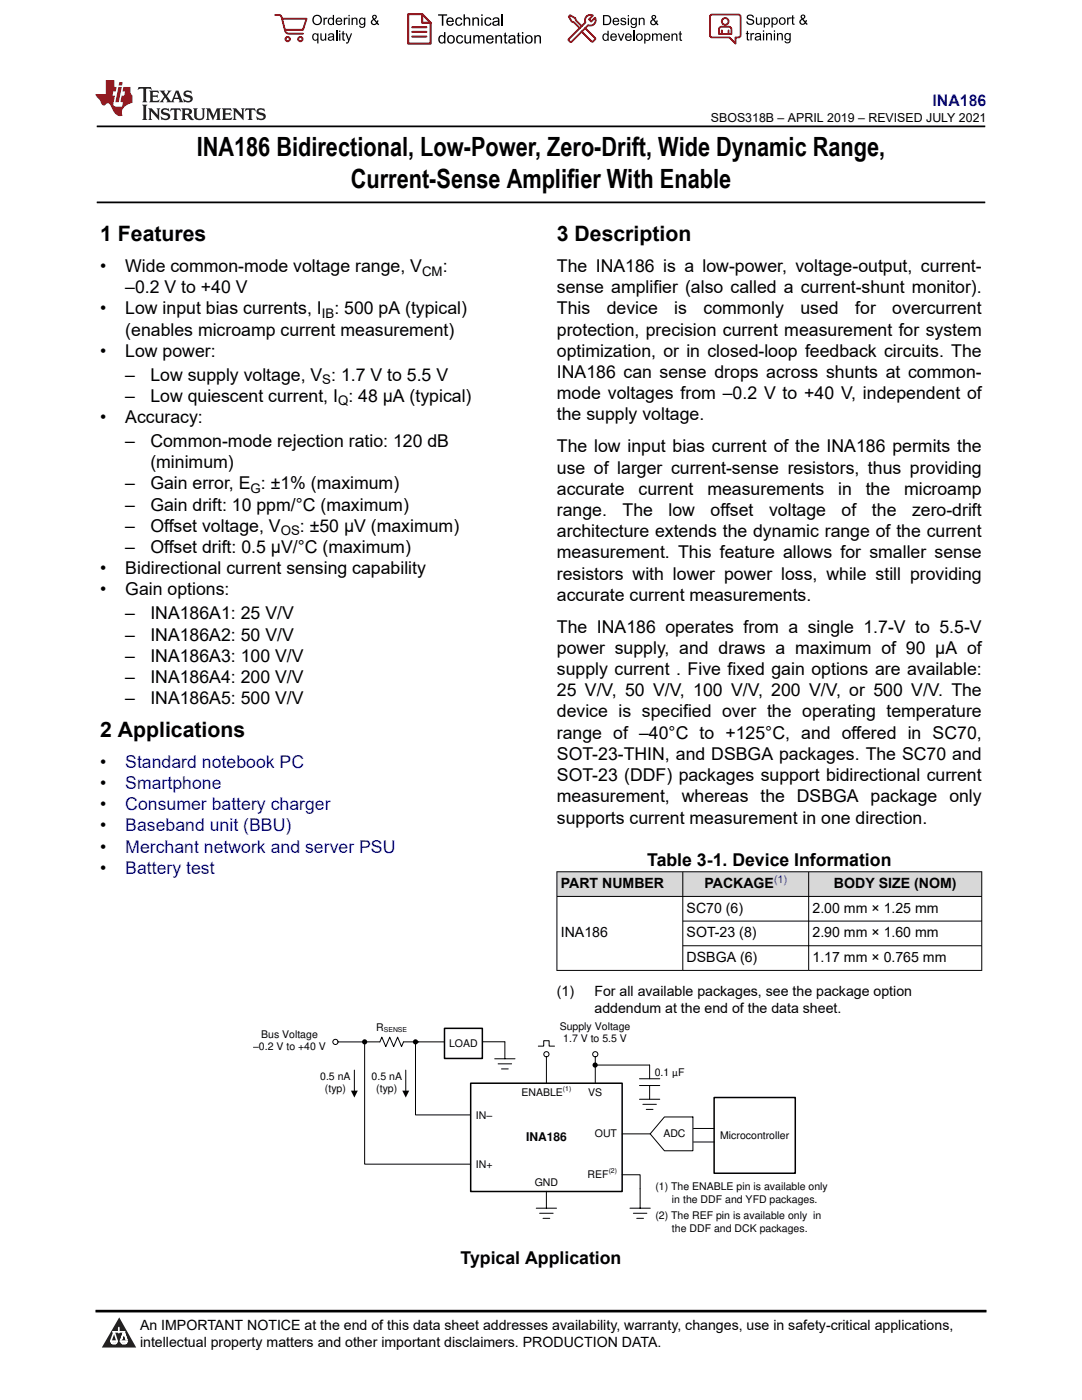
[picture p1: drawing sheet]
<svg xmlns="http://www.w3.org/2000/svg" width="216mm" height="279mm" viewBox="0 0 216 279" stroke-linecap="round" stroke-linejoin="round" font-family="sans-serif">
<defs><g id="words">
<g font-size="5.3">
<text x="39.2" y="31.2">INA186 Bidirectional, Low-Power, Zero-Drift, Wide Dynamic Range,</text>
<text x="70" y="37.5">Current-Sense Amplifier With Enable</text>
</g>
<g font-size="4.2">
<text x="20" y="48.1">1 Features</text>
<text x="111.1" y="48.1">3 Description</text>
<text x="20" y="147.1">2 Applications</text>
</g>
<g font-size="3.5">
<text x="20" y="54.3">•</text>
<text x="25" y="58.5">–0.2 V to +40 V</text>
<text x="25" y="54.3">Wide common-mode voltage range, V</text>
<text x="88.3" y="54.3">:</text>
<text x="111.1" y="54.3">The INA186 is a low-power, voltage-output, current-</text>
<text x="111.1" y="58.5">sense amplifier (also called a current-shunt monitor).</text>
<text x="20" y="62.8">•</text>
<text x="25" y="62.8">Low input bias currents, I</text>
<text x="66.7" y="62.8">: 500 pA (typical)</text>
<text x="111.1" y="62.8">This</text>
<text x="121.1" y="62.8">device</text>
<text x="134.5" y="62.8">is</text>
<text x="140.4" y="62.8">commonly</text>
<text x="159.7" y="62.8">used</text>
<text x="170.7" y="62.8">for</text>
<text x="178.1" y="62.8">overcurrent</text>
<text x="20" y="71.2">•</text>
<text x="25" y="67">(enables microamp current measurement)</text>
<text x="25" y="71.2">Low power:</text>
<text x="111.1" y="67">protection, precision current measurement for system</text>
<text x="111.1" y="71.2">optimization, or in closed-loop feedback circuits. The</text>
<text x="25" y="76">–</text>
<text x="30" y="76">Low supply voltage, V : 1.7 V to 5.5 V</text>
<text x="111.1" y="75.5">INA186 can sense drops across shunts at common-</text>
<text x="25" y="80.2">–</text>
<text x="30" y="80.2">Low quiescent current, I : 48 µA (typical)</text>
<text x="111.1" y="79.7">mode voltages from –0.2 V to +40 V, independent of</text>
<text x="111.1" y="83.9">the supply voltage.</text>
<text x="20" y="84.4">•</text>
<text x="25" y="84.4">Accuracy:</text>
<text x="25" y="89.2">–</text>
<text x="30" y="89.2">Common-mode rejection ratio: 120 dB</text>
<text x="30" y="93.4">(minimum)</text>
<text x="111.1" y="94.5">use of larger current-sense resistors, thus providing</text>
<text x="111.1" y="90.3">The low input bias current of the INA186 permits the</text>
<text x="25" y="97.7">–</text>
<text x="25" y="101.9">–</text>
<text x="30" y="101.9">Gain drift: 10 ppm/°C (maximum)</text>
<text x="30" y="97.7">Gain error, E : ±1% (maximum)</text>
<text x="111.1" y="98.7">accurate</text>
<text x="127.4" y="98.7">current</text>
<text x="141.2" y="98.7">measurements</text>
<text x="167.2" y="98.7">in</text>
<text x="172.7" y="98.7">the</text>
<text x="180.4" y="98.7">microamp</text>
<text x="25" y="106.1">–</text>
<text x="30" y="106.1">Offset voltage, V</text>
<text x="59.8" y="106.1">: ±50 μV (maximum)</text>
<text x="111.1" y="103">range.</text>
<text x="111.1" y="107.2">architecture extends the dynamic range of the current</text>
<text x="124.2" y="103">The</text>
<text x="133.4" y="103">low</text>
<text x="141.8" y="103">offset</text>
<text x="153.5" y="103">voltage</text>
<text x="167.9" y="103">of</text>
<text x="174" y="103">the</text>
<text x="182" y="103">zero-drift</text>
<text x="25" y="110.4">–</text>
<text x="30" y="110.4">Offset drift: 0.5 μV/°C (maximum)</text>
<text x="111.1" y="111.4">measurement. This feature allows for smaller sense</text>
<text x="20" y="114.6">•</text>
<text x="20" y="118.8">•</text>
<text x="25" y="114.6">Bidirectional current sensing capability</text>
<text x="25" y="118.8">Gain options:</text>
<text x="111.1" y="115.7">resistors with lower power loss, while still providing</text>
<text x="111.1" y="119.9">accurate current measurements.</text>
<text x="25" y="123.6">–</text>
<text x="30" y="123.6">INA186A1: 25 V/V</text>
<text x="25" y="127.8">–</text>
<text x="30" y="127.8">INA186A2: 50 V/V</text>
<text x="111.1" y="126.3">The INA186 operates from a single 1.7-V to 5.5-V</text>
<text x="111.1" y="130.5">power supply, and draws a maximum of 90 μA of</text>
<text x="25" y="132.1">–</text>
<text x="25" y="136.3">–</text>
<text x="30" y="132.1">INA186A3: 100 V/V</text>
<text x="30" y="136.3">INA186A4: 200 V/V</text>
<text x="111.1" y="134.7">supply current . Five fixed gain options are available:</text>
<text x="25" y="140.5">–</text>
<text x="30" y="140.5">INA186A5: 500 V/V</text>
<text x="111.1" y="143.2">device is specified over the operating temperature</text>
<text x="111.1" y="139">25 V/V, 50 V/V, 100 V/V, 200 V/V, or 500 V/V. The</text>
<text x="111.1" y="147.4">range of –40°C to +125°C, and offered in SC70,</text>
<text x="20" y="153.2">•</text>
<text x="111.1" y="155.9">SOT-23 (DDF) packages support bidirectional current</text>
<text x="111.1" y="151.7">SOT-23-THIN, and DSBGA packages. The SC70 and</text>
<text x="20" y="157.5">•</text>
<text x="20" y="161.7">•</text>
<text x="111.1" y="160.1">measurement, whereas the DSBGA package only</text>
<text x="20" y="165.9">•</text>
<text x="111.1" y="164.4">supports current measurement in one direction.</text>
<text x="20" y="170.2">•</text>
<text x="129.1" y="172.8">Table 3-1. Device Information</text>
<text x="20" y="174.4">•</text>
<text x="91.9" y="252.3">Typical Application</text>
</g>
<g font-size="3.5" fill="#00f">
<text x="25" y="153.2">Standard notebook PC</text>
<text x="25" y="157.5">Smartphone</text>
<text x="25" y="161.7">Consumer battery charger</text>
<text x="25" y="165.9">Baseband unit (BBU)</text>
<text x="25" y="170.2">Merchant network and server PSU</text>
<text x="25" y="174.4">Battery test</text>
</g>
<text font-size="3.2" fill="#00f" x="186.1" y="21.1">INA186</text>
<g font-size="2.8">
<text x="111.9" y="177.3">PART NUMBER</text>
<text x="140.6" y="177.3">PACKAGE</text>
<text x="166.4" y="177.3">BODY SIZE (NOM)</text>
<text x="137" y="182.2">SC70 (6)</text>
<text x="162.1" y="182.2">2.00 mm × 1.25 mm</text>
<text x="111.9" y="187.1">INA186</text>
<text x="137" y="187.1">SOT-23 (8)</text>
<text x="162.1" y="187.1">2.90 mm × 1.60 mm</text>
<text x="137" y="192">DSBGA (6)</text>
<text x="162.1" y="192">1.17 mm × 0.765 mm</text>
<text x="111.1" y="198.8">(1)</text>
<text x="118.6" y="198.8">For all available packages, see the package option</text>
<text x="118.6" y="202.2">addendum at the end of the data sheet.</text>
<text x="27.9" y="265.5">An IMPORTANT NOTICE at the end of this data sheet addresses availability, warranty, changes, use in safety-critical applications,</text>
<text x="27.9" y="268.9">intellectual property matters and other important disclaimers. PRODUCTION DATA.</text>
</g>
<g font-size="2.6">
<text x="84.2" y="55">CM</text>
<text x="64.2" y="63.5">IB</text>
<text x="64.3" y="76.7">S</text>
<text x="67.5" y="80.9">Q</text>
<text x="50" y="98.4">G</text>
<text x="56" y="106.8">OS</text>
</g>
<text font-size="2.5" x="141.8" y="24.3">SBOS318B – APRIL 2019 – REVISED JULY 2021</text>
<text font-size="2.4" x="105" y="227.7">INA186</text>
<text font-size="2.1" fill="#00f" x="154.5" y="176.3">(1)</text>
<g font-size="2.1">
<text x="50.5" y="209.6">±0.2 V to +40 V</text>
<text x="52.1" y="207.1">Bus Voltage</text>
<text x="75.1" y="205.7">R</text>
<text x="89.6" y="208.9">LOAD</text>
<text x="111.7" y="205.5">Supply Voltage</text>
<text x="112.4" y="208">1.7 V to 5.5 V</text>
<text x="63.9" y="215.5">0.5 nA</text>
<text x="74.2" y="215.5">0.5 nA</text>
<text x="130.6" y="214.7">0.1 ÖF</text>
<text x="64.8" y="218">(typ)</text>
<text x="75.1" y="218">(typ)</text>
<text x="104.1" y="218.8">ENABLE</text>
<text x="117.3" y="218.8">VS</text>
<text x="94.9" y="223.3">IN±</text>
<text x="118.7" y="226.9">OUT</text>
<text x="132.4" y="226.9">ADC</text>
<text x="143.7" y="227.2">Microcontroller</text>
<text x="94.9" y="233.1">IN+</text>
<text x="106.7" y="236.7">GND</text>
<text x="117.3" y="235.2">REF</text>
<text x="130.8" y="237.6">(1) The ENABLE pin is available only</text>
<text x="130.8" y="243.3">(2) The REF pin is available only in</text>
<text x="134.1" y="240.1">in the DDF and YFD packages.</text>
<text x="134.1" y="245.8">the DDF and DCK packages.</text>
</g>
<g font-size="1.4">
<text x="76.6" y="206">SENSE</text>
<text x="112.3" y="217.8">(1)</text>
<text x="121.5" y="234.2">(2)</text>
</g>
</g></defs>
<path d="M19.3 25.2h177.3M19.3 40.4h177.3" fill="none" stroke="#000" stroke-width=".35"/>
<g fill="#d8d8d8">
<path d="M111.1 174h84.8v4.9h-84.8z" fill-rule="evenodd"/>
<path d="M111.2 174h25v4.8h-25z" fill-rule="evenodd"/>
<path d="M136.3 174h25v4.8h-25z" fill-rule="evenodd"/>
<path d="M161.4 174h34.4v4.8h-34.4z" fill-rule="evenodd"/>
</g>
<g fill="none" stroke="#000" stroke-width=".2">
<path d="M111.1 174h84.9M111.1 178.9h84.9M111.1 173.9v19.8M136.2 173.9v19.8M161.4 173.9v19.8M195.9 173.9v19.8M136.2 183.8h59.8M136.2 188.7h59.8M196 193.7h-84.9M70.7 213.6v4.2M72.8 207.9v24.4h21.1M81 213.6v4.2"/>
<path d="M82.9 207.9v14.6h11M88.7 207.9h-8.2l-.4 1-.8-1.9-.7 1.9-.8-1.9-.8 1.9-.8-1.9-.4 .9h-8.4M96.3 207.9h4.4v3.4M98.7 211.3h4.1M99.4 212.3h2.7M100.1 213.3h1.3M107.4 208.8h1.1v-1.1h1.1v1.1h1.1M109 210.9v5.3M118.8 212.6h10.8v2.7M118.8 210.9v5.3M127.6 219.4h4.1M127.6 216.6h4.1"/>
<path d="M127.6 215.3h4.1M129.6 216.6v2.8M109 237.7v3.4M124.1 234.4h3.6v6.7M124.1 226.3h5.6M128.3 220.4h2.7M129 221.4h1.3M132.6 222.9h5.7v6.8h-5.7l-2.9-3.4zM138.4 225.2h4.1M138.4 227.9h4.1M107 241.1h4M107.7 242.1h2.7"/>
<path d="M108.4 243.1h1.3M125.7 241.1h4.1M126.4 242.1h2.7M127.1 243.1h1.3"/>
<circle cx="66.9" cy="207.9" r=".52"/>
<circle cx="109" cy="210.4" r=".52"/>
<circle cx="118.8" cy="210.4" r=".52"/>
</g>
<path d="M88.7 205.2h7.5v6h-7.5zM93.9 216.2h30.2v21.6h-30.2zM142.5 219h16.2v15.1h-16.2z" fill="none" stroke="#000" stroke-width=".3"/>
<g fill="#000">
<path d="M70 217.7h1.4l-.7 1.3zM80.3 217.7h1.4l-.7 1.3z"/>
<circle cx="72.8" cy="207.9" r=".52"/>
<circle cx="82.9" cy="207.9" r=".52"/>
<circle cx="118.7" cy="212.6" r=".52"/>
</g>
<path d="M0 0h215.9v23.8h-215.9z" fill-rule="evenodd" fill="#fff"/>
<path d="M27.7 17.4l-.2 .6 .5-.3h.6v.1v2.2l-.2 .4h1l-.2-.4v-2.2v-.1h.5l.5 .3-.1-.6zM29.8 18.1l.2 .4v1.5l-.2 .4h1.9l.1-.6a1.08 1.08 0 0 1-1.3 .2v-.7h.6l.4 .2v-.6l-.4 .2h-.6v-.6l.2-.1a1 1 0 0 1 1 .2l-.1-.5zM31.8 18.1l1 1.1-1 1.2h.9l-.2-.2 .4-.7 .5 .7-.2 .2h1.6l-.2-.2 .1-.4h1l.1 .4-.1 .2h.9l-.2-.3-.8-2h-.5l-1 2.2-.8-1.1 .9-1.1h-.8l.2 .2-.5 .7-.3-.7 .1-.2zM35.2 18.5l.4 1h-.8zM36.8 18.2a.65 .65 0 0 0-.2 .7 .65 .65 0 0 0 .6 .5l.7 .2 .1 .2a.79 .79 0 0 1-.7 .4 .79 .79 0 0 1-.7-.5l.1 .7 .2-.1a.93 .93 0 0 0 1.1 .1 .93 .93 0 0 0 .4-1 1.46 1.46 0 0 0-1.2-.6l-.1-.3a1.09 1.09 0 0 1 1.2 .2l-.2-.6-.1 .1-.6-.2zM28.4 20.9l.2 .4v2.3l-.2 .3h1l-.2-.3v-2.3l.2-.4zM29.6 21.6l.2 .4v1.6l-.2 .3h.8l-.3-.3v-1.4l1.7 1.8v-2l.2-.4h-.8l.2 .2 .1 1.1-1.2-1.3zM32.3 21.8a.65 .65 0 0 0-.2 .7 .65 .65 0 0 0 .7 .4l.6 .2 .1 .2a.79 .79 0 0 1-.7 .4 .79 .79 0 0 1-.7-.5l.1 .7 .2-.1a.93 .93 0 0 0 1.1 .1 .93 .93 0 0 0 .4-.9 1.46 1.46 0 0 0-1.2-.6l-.1-.4a1.09 1.09 0 0 1 1.2 .2l-.2-.6-.1 .1-.6-.1zM34.1 21.6l-.1 .7a.63 .63 0 0 1 .7-.4l.1 1.7-.3 .3h1l-.2-.3v-1.7a.66 .66 0 0 1 .8 .4l-.1-.7zM36.2 21.6l.2 .4v1.6l-.2 .3h.9l-.2-.2v-.7h.5l.1 .2a.79 .79 0 0 0 1.2 .6l-1-.9a.61 .61 0 0 0 .6-.6 .61 .61 0 0 0-.5-.6zM36.9 21.9h.2a.47 .47 0 0 1 .5 .1 .47 .47 0 0 1 .1 .5l-.2 .2h-.6zM38.5 21.6l.2 .2a2.27 2.27 0 0 0 .4 2 1.04 1.04 0 0 0 1.7-.7v-1.3l.2-.2h-.8l.2 .4v1.1a.6 .6 0 0 1-.6 .6 .6 .6 0 0 1-.6-.6v-1.1l.3-.4zM41.1 21.6l.2 .4v1.6l-.2 .3h.7l-.2-.3v-1.5l.9 1.9 .8-1.9v1.5l-.2 .3h1l-.3-.3v-1.6l.3-.4h-.8l-.7 1.5-.7-1.5zM44.3 21.6l.2 .4v1.6l-.2 .3h1.9l.1-.5a1.09 1.09 0 0 1-1.3 .1v-.6h.6l.4 .1v-.6l-.4 .2h-.6v-.6l.2-.1a1.01 1.01 0 0 1 1 .3l-.1-.6zM46.4 21.6l.3 .4v1.6l-.3 .3h.8l-.2-.3v-1.4l1.6 1.8v-2l.2-.4h-.7l.2 .2v1.1l-1.2-1.3zM49 21.6l-.1 .7a.63 .63 0 0 1 .8-.4v1.7l-.3 .3h1l-.2-.3v-1.7a.66 .66 0 0 1 .8 .4l-.1-.7zM51.4 21.8a.65 .65 0 0 0-.2 .7 .65 .65 0 0 0 .6 .4l.6 .2 .2 .2a.79 .79 0 0 1-.8 .4 .79 .79 0 0 1-.6-.5l.1 .7 .2-.1a.93 .93 0 0 0 1 .1 .93 .93 0 0 0 .5-.9 1.46 1.46 0 0 0-1.3-.6l-.1-.4a1.09 1.09 0 0 1 1.3 .2l-.2-.6-.2 .1-.5-.1z" fill="#231f20"/>
<path d="M21.1 16v2.8h-2.1l.1 .3 .9 1a.95 .95 0 0 0 .9 .9 .59 .59 0 0 1 .6-.4 .59 .59 0 0 1 .5 .4l.4 .8a1.59 1.59 0 0 0 2.1 1.3 1.61 1.61 0 0 1 1-2.2l1-.4-.1-1.5a1.59 1.59 0 0 1-.4-1.6h-1.4l-.2 .9h.5l-.1 .8h-.5l-.2 1v.2l.4 .1-.2 .9h-.6a.73 .73 0 0 1-1.1-.7l.3-1.5h-.5l.2-.8h.5l.2-.9h-.5v-1.4zM23.6 17.4l-.6 3h.7l.6-3zM23.8 16.4l-.1 .7h.7l.1-.7z" fill="#ed1c24"/>
<g fill="#000">
<path d="M62.3 4a1 1 0 0 1 2 0 1 1 0 0 1-2 0zM62.8 3.4a.78 .78 0 0 0-.1 1.1 .78 .78 0 0 0 1.1 .1 .78 .78 0 0 0 .1-1.1 .78 .78 0 0 0-1.1-.1z" fill-rule="evenodd"/>
<path d="M62.5 6.8l.4-.2 .4 .3v-.2h.2v2h-.2v-.7a.68 .68 0 0 1-.9-.1 .68 .68 0 0 1 0-.9zM62.6 7a.51 .51 0 0 0-.1 .6 .51 .51 0 0 0 .7 .2 .51 .51 0 0 0 .1-.7 .51 .51 0 0 0-.7-.1z" fill-rule="evenodd"/>
<path d="M64.5 3.5h.3v.3l.1-.3h.3l.1 .1-.1 .2a.32 .32 0 0 0-.3 0 .32 .32 0 0 0-.1 .4v.8h-.3z" fill-rule="evenodd"/>
<path d="M63.9 6.7h.3v.8a.36 .36 0 0 0 .3 .4 .36 .36 0 0 0 .4-.5v-.7h.2v1.4h-.2v-.2a.51 .51 0 0 1-.6 .2 .51 .51 0 0 1-.4-.5z" fill-rule="evenodd"/>
<path d="M65.6 3.7l.4-.2 .4 .2v-.7h.3v2h-.3v-.2a.7 .7 0 0 1-1-.1 .7 .7 0 0 1 .2-1zM65.8 3.8a.51 .51 0 0 0-.1 .7 .51 .51 0 0 0 .6 .2 .51 .51 0 0 0 .1-.7 .51 .51 0 0 0-.6-.2z" fill-rule="evenodd"/>
<path d="M65.6 6.8a.66 .66 0 0 1 .8-.1 .66 .66 0 0 1 .3 .8v.6h-.2l-.1-.2a.52 .52 0 0 1-.7 .2 .52 .52 0 0 1-.2-.6l.3-.2a.42 .42 0 0 0 .6-.3l-.3-.2-.3 .1-.1 .2h-.3zM65.7 7.6a.35 .35 0 0 0 .3 .4 .35 .35 0 0 0 .4-.4v-.2z" fill-rule="evenodd"/>
<path d="M67.7 6.1h.2v.3h-.2zM67.7 6.7h.2v1.4h-.2z" fill-rule="evenodd"/>
<path d="M67.1 3.7a.68 .68 0 0 1 .9-.1 .68 .68 0 0 1 .3 .7h-1.1a.42 .42 0 0 0 .3 .5 .42 .42 0 0 0 .5-.3h.3a.73 .73 0 0 1-1.1 .4 .73 .73 0 0 1-.1-1.2zM67.4 3.8l-.2 .3h.8l-.2-.4z" fill-rule="evenodd"/>
<path d="M68.6 3.5h.2v.3l.2-.3h.3l.1 .1-.1 .2a.32 .32 0 0 0-.4 0 .32 .32 0 0 0-.1 .4v.8h-.2z" fill-rule="evenodd"/>
<path d="M68.3 6.3l.3-.1v.5h.2v.1h-.2v.9l.3 .4a.36 .36 0 0 1-.4 0 .36 .36 0 0 1-.2-.4v-.9h-.1v-.1h.1z" fill-rule="evenodd"/>
<path d="M68.9 6.7h.3l.4 1.1 .4-1.1h.3l-.6 1.4a.51 .51 0 0 1-.6 .6l-.1-.3h.3l.2-.3z" fill-rule="evenodd"/>
<path d="M69.5 3h.3v.3h-.3zM69.5 3.5h.3v1.5h-.3z" fill-rule="evenodd"/>
<path d="M70.2 3.5h.2v.2a.52 .52 0 0 1 .6-.2 .52 .52 0 0 1 .3 .6v.9h-.2v-.9a.34 .34 0 0 0-.3-.4 .34 .34 0 0 0-.4 .3v1h-.2z" fill-rule="evenodd"/>
<path d="M71.8 3.7l.4-.2 .5 .2v-.2h.2v1.3a.64 .64 0 0 1-.5 .8 .64 .64 0 0 1-.7-.5h.2a.41 .41 0 0 0 .5 .2 .41 .41 0 0 0 .2-.5 .69 .69 0 0 1-.9-.1 .69 .69 0 0 1 .1-1zM72 3.8a.5 .5 0 0 0-.1 .7 .5 .5 0 0 0 .7 .1 .5 .5 0 0 0 .1-.6 .5 .5 0 0 0-.7-.2z" fill-rule="evenodd"/>
<path d="M74.4 3.1a.47 .47 0 0 1 .7 .1 .47 .47 0 0 1-.3 .7l.4 .4 .1-.3 .2 .1-.1 .4 .3 .3-.2 .2-.3-.3a.63 .63 0 0 1-1 .1 .63 .63 0 0 1 .3-1l-.3-.4zM74.5 3.4a.27 .27 0 0 0 .5 0 .27 .27 0 0 0-.5 0zM74.4 4.1a.4 .4 0 0 0 0 .6 .4 .4 0 0 0 .6-.1l-.4-.6z" fill-rule="evenodd"/>
<path d="M87.4 2.9h1.8v.2h-.7v2h-.3v-2h-.8z" fill-rule="evenodd"/>
<path d="M87.6 7.2l.5-.2 .5 .2v-.8h.3v2.3h-.3v-.2a.76 .76 0 0 1-1-.1 .76 .76 0 0 1-.1-1zM87.9 7.4a.58 .58 0 0 0-.2 .7 .58 .58 0 0 0 .8 .2 .58 .58 0 0 0 .1-.7 .58 .58 0 0 0-.7-.2z" fill-rule="evenodd"/>
<path d="M89.5 7.2a.81 .81 0 0 1 1.1 .1 .81 .81 0 0 1-.2 1.2 .81 .81 0 0 1-1.1-.2l-.1-.7zM89.6 7.4a.57 .57 0 0 0 0 .8 .57 .57 0 0 0 .8 0 .57 .57 0 0 0 0-.7 .57 .57 0 0 0-.8-.1z" fill-rule="evenodd"/>
<path d="M89.3 3.7a.77 .77 0 0 1 .9-.2 .77 .77 0 0 1 .4 .9h-1.3a.48 .48 0 0 0 .4 .5 .48 .48 0 0 0 .6-.3h.3a.83 .83 0 0 1-1.3 .4 .83 .83 0 0 1 0-1.3zM89.5 3.8l-.2 .4h1l-.3-.5z" fill-rule="evenodd"/>
<path d="M91 3.7a.7 .7 0 0 1 1.2 .3h-.2a.45 .45 0 0 0-.6-.3 .45 .45 0 0 0-.3 .6 .45 .45 0 0 0 .3 .6 .45 .45 0 0 0 .6-.4l.3 .1a.76 .76 0 0 1-1.1 .5 .76 .76 0 0 1-.3-1.1z" fill-rule="evenodd"/>
<path d="M91.2 7.2a.7 .7 0 0 1 1.2 .3l-.3 .1a.45 .45 0 0 0-.5-.4 .45 .45 0 0 0-.3 .7 .45 .45 0 0 0 .3 .6 .45 .45 0 0 0 .6-.4h.2a.76 .76 0 0 1-1 .5 .76 .76 0 0 1-.4-1.1z" fill-rule="evenodd"/>
<path d="M92.5 2.9h.3v.8a.59 .59 0 0 1 .7-.2 .59 .59 0 0 1 .3 .6v1h-.2v-1a.4 .4 0 0 0-.5-.4 .4 .4 0 0 0-.3 .5v.9h-.3z" fill-rule="evenodd"/>
<path d="M92.7 7h.2v.9a.41 .41 0 0 0 .5 .6 .41 .41 0 0 0 .3-.6v-.9h.3v1.7h-.3v-.3a.58 .58 0 0 1-.7 .3 .58 .58 0 0 1-.3-.7z" fill-rule="evenodd"/>
<path d="M94.3 3.5h.2v.2a.59 .59 0 0 1 .7-.2 .59 .59 0 0 1 .4 .6v1h-.3v-1a.41 .41 0 0 0-.4-.4 .41 .41 0 0 0-.4 .5v.9h-.2z" fill-rule="evenodd"/>
<path d="M94.4 7h.3v.3a.56 .56 0 0 1 1 0 .54 .54 0 0 1 .6-.3 .54 .54 0 0 1 .4 .5v1.2h-.3v-1.1a.34 .34 0 0 0-.3-.4 .34 .34 0 0 0-.4 .3v1.2h-.3v-1.1a.38 .38 0 0 0-.5-.3 .38 .38 0 0 0-.2 .5v.9h-.3z" fill-rule="evenodd"/>
<path d="M96 2.9h.3v.3h-.3zM96 3.5h.3v1.6h-.3z" fill-rule="evenodd"/>
<path d="M96.8 3.7a.7 .7 0 0 1 1.3 .3h-.3a.45 .45 0 0 0-.6-.3 .45 .45 0 0 0-.3 .6 .45 .45 0 0 0 .3 .6 .45 .45 0 0 0 .6-.4l.3 .1a.76 .76 0 0 1-1.1 .5 .76 .76 0 0 1-.3-1.1z" fill-rule="evenodd"/>
<path d="M97.2 7.2a.77 .77 0 0 1 .9-.1 .77 .77 0 0 1 .4 .8h-1.2a.48 .48 0 0 0 .3 .6 .48 .48 0 0 0 .6-.4l.3 .1a.83 .83 0 0 1-1.3 .3 .83 .83 0 0 1 0-1.3zM97.4 7.4l-.1 .3h.9l-.2-.4z" fill-rule="evenodd"/>
<path d="M98.8 7h.3v.3a.59 .59 0 0 1 .7-.3 .59 .59 0 0 1 .4 .7v1h-.3v-1a.41 .41 0 0 0-.5-.5 .41 .41 0 0 0-.3 .6v.9h-.3z" fill-rule="evenodd"/>
<path d="M98.4 3.7a.74 .74 0 0 1 1-.2 .74 .74 0 0 1 .3 .9v.7h-.3v-.2a.59 .59 0 0 1-.8 .3 .59 .59 0 0 1-.3-.8l1.1-.3a.42 .42 0 0 0-.4-.4 .42 .42 0 0 0-.5 .3h-.2zM98.6 4.5a.36 .36 0 0 0 .2 .5 .36 .36 0 0 0 .5-.2l.1-.5z" fill-rule="evenodd"/>
<path d="M100.7 6.6l.2-.1v.5h.3v.2h-.3v1l.1 .2h.2l.1 .3a.41 .41 0 0 1-.5-.1 .41 .41 0 0 1-.1-.4v-1h-.2v-.2h.2z" fill-rule="evenodd"/>
<path d="M101.6 7.2a.74 .74 0 0 1 .9-.2 .74 .74 0 0 1 .3 1l.1 .7h-.3v-.2a.59 .59 0 0 1-.8 .2 .59 .59 0 0 1-.3-.8l1-.3a.42 .42 0 0 0-.3-.4 .42 .42 0 0 0-.5 .3h-.3zM101.8 8.1a.36 .36 0 0 0 .1 .5 .36 .36 0 0 0 .5-.3l.2-.4z" fill-rule="evenodd"/>
<path d="M103.3 6.6l.3-.1v.5h.3v.2h-.3v1l.1 .2h.2v.3a.41 .41 0 0 1-.5-.1 .41 .41 0 0 1-.1-.4v-1h-.2v-.2h.2z" fill-rule="evenodd"/>
<path d="M104.1 6.4h.3v.3h-.3zM104.1 7h.3v1.7h-.3z" fill-rule="evenodd"/>
<path d="M105 7.2a.81 .81 0 0 1 1.1 .1 .81 .81 0 0 1-.1 1.2 .81 .81 0 0 1-1.2-.2v-.7zM105.2 7.4a.57 .57 0 0 0-.1 .8 .57 .57 0 0 0 .8 0 .57 .57 0 0 0 0-.7 .57 .57 0 0 0-.7-.1z" fill-rule="evenodd"/>
<path d="M106.6 7h.3v.3a.59 .59 0 0 1 .7-.3 .59 .59 0 0 1 .4 .7v1h-.3v-1a.41 .41 0 0 0-.5-.5 .41 .41 0 0 0-.3 .6v.9h-.3z" fill-rule="evenodd"/>
<path d="M120.3 3h.7a1 1 0 0 1 1 1 1 1 0 0 1-1 1h-.7zM120.6 3.2v1.6h.4a.77 .77 0 0 0 .7-.8 .77 .77 0 0 0-.7-.8z" fill-rule="evenodd"/>
<path d="M120.4 6.9l.4-.2 .4 .2v-.8h.3v2h-.3v-.1a.7 .7 0 0 1-.9-.2 .7 .7 0 0 1 .1-.9zM120.6 7a.51 .51 0 0 0-.1 .7 .51 .51 0 0 0 .6 .1 .51 .51 0 0 0 .1-.6 .51 .51 0 0 0-.6-.2z" fill-rule="evenodd"/>
<path d="M122 6.9a.68 .68 0 0 1 .8-.2 .68 .68 0 0 1 .3 .8h-1.1a.42 .42 0 0 0 .3 .5 .42 .42 0 0 0 .5-.3h.3a.73 .73 0 0 1-1.1 .3 .73 .73 0 0 1 0-1.1zM122.2 7l-.2 .3h.8l-.2-.4z" fill-rule="evenodd"/>
<path d="M122.4 3.7a.68 .68 0 0 1 .8-.1 .68 .68 0 0 1 .4 .8h-1.1a.42 .42 0 0 0 .3 .4 .42 .42 0 0 0 .5-.3l.3 .1a.73 .73 0 0 1-1.2 .3 .73 .73 0 0 1 0-1.2zM122.6 3.8l-.1 .3h.8l-.2-.3z" fill-rule="evenodd"/>
<path d="M123.9 3.7l.1-.1a.62 .62 0 0 1 .9 .3l-.2 .1a.29 .29 0 0 0-.3-.3 .29 .29 0 0 0-.3 .3l.1 .1a.58 .58 0 0 1 .6 .1 .58 .58 0 0 1 .1 .6 .67 .67 0 0 1-1.1-.2l.2-.1a.33 .33 0 0 0 .4 .4 .33 .33 0 0 0 .3-.4 .71 .71 0 0 1-.9-.6z" fill-rule="evenodd"/>
<path d="M123.3 6.7h.2l.4 1.2 .4-1.2h.3l-.6 1.4h-.2z" fill-rule="evenodd"/>
<path d="M125.3 3h.2v.3h-.2zM125.3 3.6h.2v1.4h-.2z" fill-rule="evenodd"/>
<path d="M124.9 6.9a.68 .68 0 0 1 .8-.2 .68 .68 0 0 1 .4 .8h-1.1a.42 .42 0 0 0 .3 .5 .42 .42 0 0 0 .5-.3h.3a.73 .73 0 0 1-1.2 .3 .73 .73 0 0 1 0-1.1zM125.1 7l-.1 .3h.8l-.2-.4z" fill-rule="evenodd"/>
<path d="M126 3.7l.4-.2 .4 .2v-.1h.3v1.2a.64 .64 0 0 1-.5 .8 .64 .64 0 0 1-.8-.5l.3 .1a.41 .41 0 0 0 .5 .2 .41 .41 0 0 0 .2-.6 .69 .69 0 0 1-.9-.1 .69 .69 0 0 1 .1-1zM126.2 3.9a.5 .5 0 0 0-.1 .6 .5 .5 0 0 0 .6 .2 .5 .5 0 0 0 .2-.7 .5 .5 0 0 0-.7-.1z" fill-rule="evenodd"/>
<path d="M126.9 7.4a.73 .73 0 0 1 1.4 0 .73 .73 0 0 1-1.4 0zM127.3 7a.5 .5 0 0 0-.1 .7 .5 .5 0 0 0 .7 0 .5 .5 0 0 0 0-.6 .5 .5 0 0 0-.6-.1z" fill-rule="evenodd"/>
<path d="M127.5 3.6h.2v.2a.52 .52 0 0 1 .6-.3 .52 .52 0 0 1 .3 .6v.9h-.2v-.9a.34 .34 0 0 0-.3-.4 .34 .34 0 0 0-.4 .3v1h-.2z" fill-rule="evenodd"/>
<path d="M128.5 6.7h.3v.2a.67 .67 0 0 1 .9 0 .67 .67 0 0 1 0 .9 .55 .55 0 0 1-.9 .2v.7h-.3zM128.9 7a.5 .5 0 0 0-.1 .7 .5 .5 0 0 0 .6 .1 .5 .5 0 0 0 .2-.6 .5 .5 0 0 0-.7-.2z" fill-rule="evenodd"/>
<path d="M130.1 6.7h.2v.2a.49 .49 0 0 1 .9 0l.4-.2a.42 .42 0 0 1 .5 .4v1h-.3v-.9a.3 .3 0 0 0-.2-.3 .3 .3 0 0 0-.4 .2v1h-.2v-.9a.33 .33 0 0 0-.5-.3 .33 .33 0 0 0-.2 .5v.7h-.2z" fill-rule="evenodd"/>
<path d="M130.1 3.1a.47 .47 0 0 1 .8 .1 .47 .47 0 0 1-.3 .7l.3 .4 .1-.2h.3l-.2 .5 .3 .3-.2 .2-.3-.3a.63 .63 0 0 1-1 .1 .63 .63 0 0 1 .3-1l-.2-.5zM130.2 3.5a.27 .27 0 0 0 .5 0 .27 .27 0 0 0-.5 0zM130.2 4.1a.4 .4 0 0 0 0 .7 .4 .4 0 0 0 .6-.2l-.5-.6z" fill-rule="evenodd"/>
<path d="M132.5 6.9a.68 .68 0 0 1 .9-.2 .68 .68 0 0 1 .3 .8h-1.1a.42 .42 0 0 0 .3 .5 .42 .42 0 0 0 .5-.3h.3a.73 .73 0 0 1-1.1 .3 .73 .73 0 0 1-.1-1.1zM132.7 7l-.1 .3h.8l-.2-.4z" fill-rule="evenodd"/>
<path d="M134 6.7h.2v.2a.52 .52 0 0 1 .6-.2 .52 .52 0 0 1 .4 .6v.8h-.3v-.8a.34 .34 0 0 0-.2-.4 .34 .34 0 0 0-.4 .2l-.1 1h-.2z" fill-rule="evenodd"/>
<path d="M135.6 6.3l.2-.1v.5h.3v.2h-.3v.8l.3 .4a.36 .36 0 0 1-.4 0 .36 .36 0 0 1-.1-.4v-.8h-.2v-.2h.2z" fill-rule="evenodd"/>
<path d="M149.2 3a.8 .8 0 0 1 1.2 .5h-.2a.44 .44 0 0 0-.5-.4 .44 .44 0 0 0-.4 .5l.2 .1a.9 .9 0 0 1 1 .8 .84 .84 0 0 1-.9 .5 .84 .84 0 0 1-.7-.7h.3a.52 .52 0 0 0 .5 .5 .52 .52 0 0 0 .5-.6l-.2-.1a.85 .85 0 0 1-1-.8z" fill-rule="evenodd"/>
<path d="M149 6.3l.3-.2v.5h.2v.2h-.2v.9l.2 .4a.36 .36 0 0 1-.4-.1 .36 .36 0 0 1-.1-.4v-.8h-.2v-.2h.2z" fill-rule="evenodd"/>
<path d="M149.7 6.6h.3v.2l.1-.2h.3l.1 .1-.1 .2a.32 .32 0 0 0-.3 0 .32 .32 0 0 0-.1 .4v.8h-.3z" fill-rule="evenodd"/>
<path d="M150.7 6.8a.66 .66 0 0 1 .9-.2 .66 .66 0 0 1 .3 .9v.6h-.2l-.1-.2a.52 .52 0 0 1-.7 .2 .52 .52 0 0 1-.2-.7l.2-.1a.42 .42 0 0 0 .7-.3l-.3-.2h-.3l-.1 .3-.3-.1zM150.9 7.5a.35 .35 0 0 0 .3 .5 .35 .35 0 0 0 .4-.4v-.3z" fill-rule="evenodd"/>
<path d="M150.8 3.5h.3v.8a.36 .36 0 0 0 .3 .5 .36 .36 0 0 0 .4-.5v-.8h.2v1.4h-.2v-.2a.51 .51 0 0 1-.6 .3 .51 .51 0 0 1-.4-.6z" fill-rule="evenodd"/>
<path d="M152.2 6.1h.3v.2h-.3zM152.2 6.6h.3v1.5h-.3z" fill-rule="evenodd"/>
<path d="M152.4 3.5h.2v.2a.67 .67 0 0 1 .9 0 .67 .67 0 0 1 .1 .9 .55 .55 0 0 1-1 .2v.7h-.2zM152.7 3.8a.5 .5 0 0 0-.1 .7 .5 .5 0 0 0 .7 .1 .5 .5 0 0 0 .1-.6 .5 .5 0 0 0-.7-.2z" fill-rule="evenodd"/>
<path d="M152.9 6.6h.2v.2a.52 .52 0 0 1 .6-.2 .52 .52 0 0 1 .3 .6v.9h-.2v-.9a.34 .34 0 0 0-.3-.4 .34 .34 0 0 0-.4 .2v1.1h-.2z" fill-rule="evenodd"/>
<path d="M153.9 3.5h.3v.2a.67 .67 0 0 1 .9 0 .67 .67 0 0 1 0 .9 .55 .55 0 0 1-.9 .2v.7h-.3zM154.3 3.8a.5 .5 0 0 0-.1 .7 .5 .5 0 0 0 .6 .1 .5 .5 0 0 0 .2-.6 .5 .5 0 0 0-.7-.2z" fill-rule="evenodd"/>
<path d="M154.4 6.1h.3v.2h-.3zM154.4 6.6h.3v1.5h-.3z" fill-rule="evenodd"/>
<path d="M155 6.6h.3v.2a.52 .52 0 0 1 .6-.2 .52 .52 0 0 1 .3 .6v.9h-.2v-.9a.34 .34 0 0 0-.3-.4 .34 .34 0 0 0-.4 .2v1.1h-.3z" fill-rule="evenodd"/>
<path d="M155.4 4.2a.75 .75 0 0 1 1.5 0 .75 .75 0 0 1-1.5 0zM155.8 3.8a.5 .5 0 0 0-.1 .7 .5 .5 0 0 0 .8 0 .5 .5 0 0 0 0-.7 .5 .5 0 0 0-.7 0z" fill-rule="evenodd"/>
<path d="M156.7 6.8l.4-.2 .5 .2v-.2h.2v1.3a.64 .64 0 0 1-.5 .7 .64 .64 0 0 1-.8-.4h.3a.41 .41 0 0 0 .5 .2 .41 .41 0 0 0 .2-.5 .69 .69 0 0 1-.9-.1 .69 .69 0 0 1 .1-1zM156.9 6.9a.5 .5 0 0 0-.1 .7 .5 .5 0 0 0 .6 .1 .5 .5 0 0 0 .2-.7 .5 .5 0 0 0-.7-.1z" fill-rule="evenodd"/>
<path d="M157.1 3.5h.2v.2l.1-.2h.3h.2l-.1 .3a.32 .32 0 0 0-.4 0 .32 .32 0 0 0-.1 .4v.7h-.2z" fill-rule="evenodd"/>
<path d="M158 3.1l.3-.1v.5h.2v.2h-.2v.8l.3 .4a.36 .36 0 0 1-.4 0 .36 .36 0 0 1-.2-.4v-.8h-.1v-.2h.1z" fill-rule="evenodd"/>
<path d="M159.9 3a.47 .47 0 0 1 .7 .1 .47 .47 0 0 1-.3 .7l.4 .5 .1-.3h.2l-.1 .5 .3 .3-.2 .2-.3-.3a.63 .63 0 0 1-1 .1 .63 .63 0 0 1 .3-1l-.3-.5zM160 3.4a.27 .27 0 0 0 .5 0 .27 .27 0 0 0-.5 0zM159.9 4.1a.4 .4 0 0 0 0 .6 .4 .4 0 0 0 .6-.2l-.4-.6z" fill-rule="evenodd"/>
</g>
<path d="M67.2 6.1v2M126.5 6.1v2" fill="none" stroke="#000" stroke-width=".25"/>
<g fill="none" stroke="#de0000" stroke-width=".37">
<path d="M54.9 3h.9a1.19 1.19 0 0 1 .6 1.2l.6 2.1a.85 .85 0 0 0 1 .4h2.5M56.3 3.7h4.9l-.7 2.2h-3.6M116.1 5.2l-1.2-1.1-.1-.5-1-.6-.3 .3 .6 1 .5 .2 1.1 1.1M116.8 5.6l1.9 2v.3l-.4 .4h-.3l-1.9-2zM116.8 5.6l.6-.6a1.07 1.07 0 0 0 1.2-.2 1.07 1.07 0 0 0 .1-1.3l-.7 .8-.5-.4 .8-.8a1.07 1.07 0 0 0-1.2 .2 1.07 1.07 0 0 0-.3 1.2l-3.3 3.3v.3l.3 .3h.2l2.1-2.1M141.7 3.1l.4-.2h5.3l.3 .2 .1 3.9-.2 .4-.8 .1v1.2l-1.3-1.2h-3.4l-.4-.2zM143.5 5.6l.5-.3 1.7 .1 .2 .5v.9h-2.4zM144 6.1v.7M145.4 6.1v.7"/>
<circle cx="57.4" cy="7.8" r=".44"/>
<circle cx="59.9" cy="7.8" r=".44"/>
<circle cx="144.7" cy="4.3" r=".67"/>
</g>
<path d="M100.2 2.9v2.2" fill="none" stroke="#000" stroke-width=".28"/>
<path d="M81.4 2.8h2.8v1.7h1.7v4.2h-4.5zM82.3 6.4h2.8M82.3 5.4h2.8M82.3 7.3h2.8M84.2 2.8l1.7 1.7" fill="none" stroke="#de0000" stroke-width=".42"/>
<path d="M0 261.4h215.9v18h-215.9z" fill-rule="evenodd" fill="#fff"/>
<path d="M23.8 262.9l3.4 6h-6.9z" fill="#231f20"/>
<path d="M22.1 267.7h1.3l-.4 .5h-.3a.55 .55 0 0 1-.6-.5z" fill-rule="evenodd" fill="#fff"/>
<path d="M22.1 267.7h1.3l-.4 .5h-.3a.55 .55 0 0 1-.6-.5z" fill="none" stroke="#231f20" stroke-width=".34"/>
<path d="M22.1 267.7h1.3l-.4 .5h-.5zM22.6 265.8h.1M22.6 265.8h2.3zM23.7 265.9h.1M23.7 264.9v1zM24 267.7h.1" fill="none" stroke="#fff" stroke-width=".34"/>
<path d="M24.7 265.8l-.7 1.9z" fill="#fff"/>
<path d="M24.7 265.8l-.7 1.9z" fill="none" stroke="#fff" stroke-width=".34"/>
<path d="M24.7 265.8l.7 1.9z" fill="#fff"/>
<path d="M24.7 265.8l.7 1.9zM25.3 267.7h.1" fill="none" stroke="#fff" stroke-width=".34"/>
<path d="M22.8 265.8l-.7 1.9z" fill="#fff"/>
<path d="M22.8 265.8l-.7 1.9z" fill="none" stroke="#fff" stroke-width=".34"/>
<path d="M22.8 265.8l.6 1.9z" fill="#fff"/>
<path d="M22.8 265.8l.6 1.9z" fill="none" stroke="#fff" stroke-width=".34"/>
<path d="M24.1 267.7h1.3a.65 .65 0 0 1-.6 .5 .65 .65 0 0 1-.7-.5z" fill-rule="evenodd" fill="#fff"/>
<path d="M24.1 267.7h1.3a.65 .65 0 0 1-.6 .5 .65 .65 0 0 1-.7-.5z" fill="none" stroke="#231f20" stroke-width=".34"/>
<path d="M24 267.7h.1M24.1 267.7h1.3l-.4 .5h-.5z" fill="none" stroke="#fff" stroke-width=".34"/>
<path d="M19 261.7h177.8" fill="none" stroke="#000" stroke-width=".53"/>
<use href="#words"/>
</svg>
